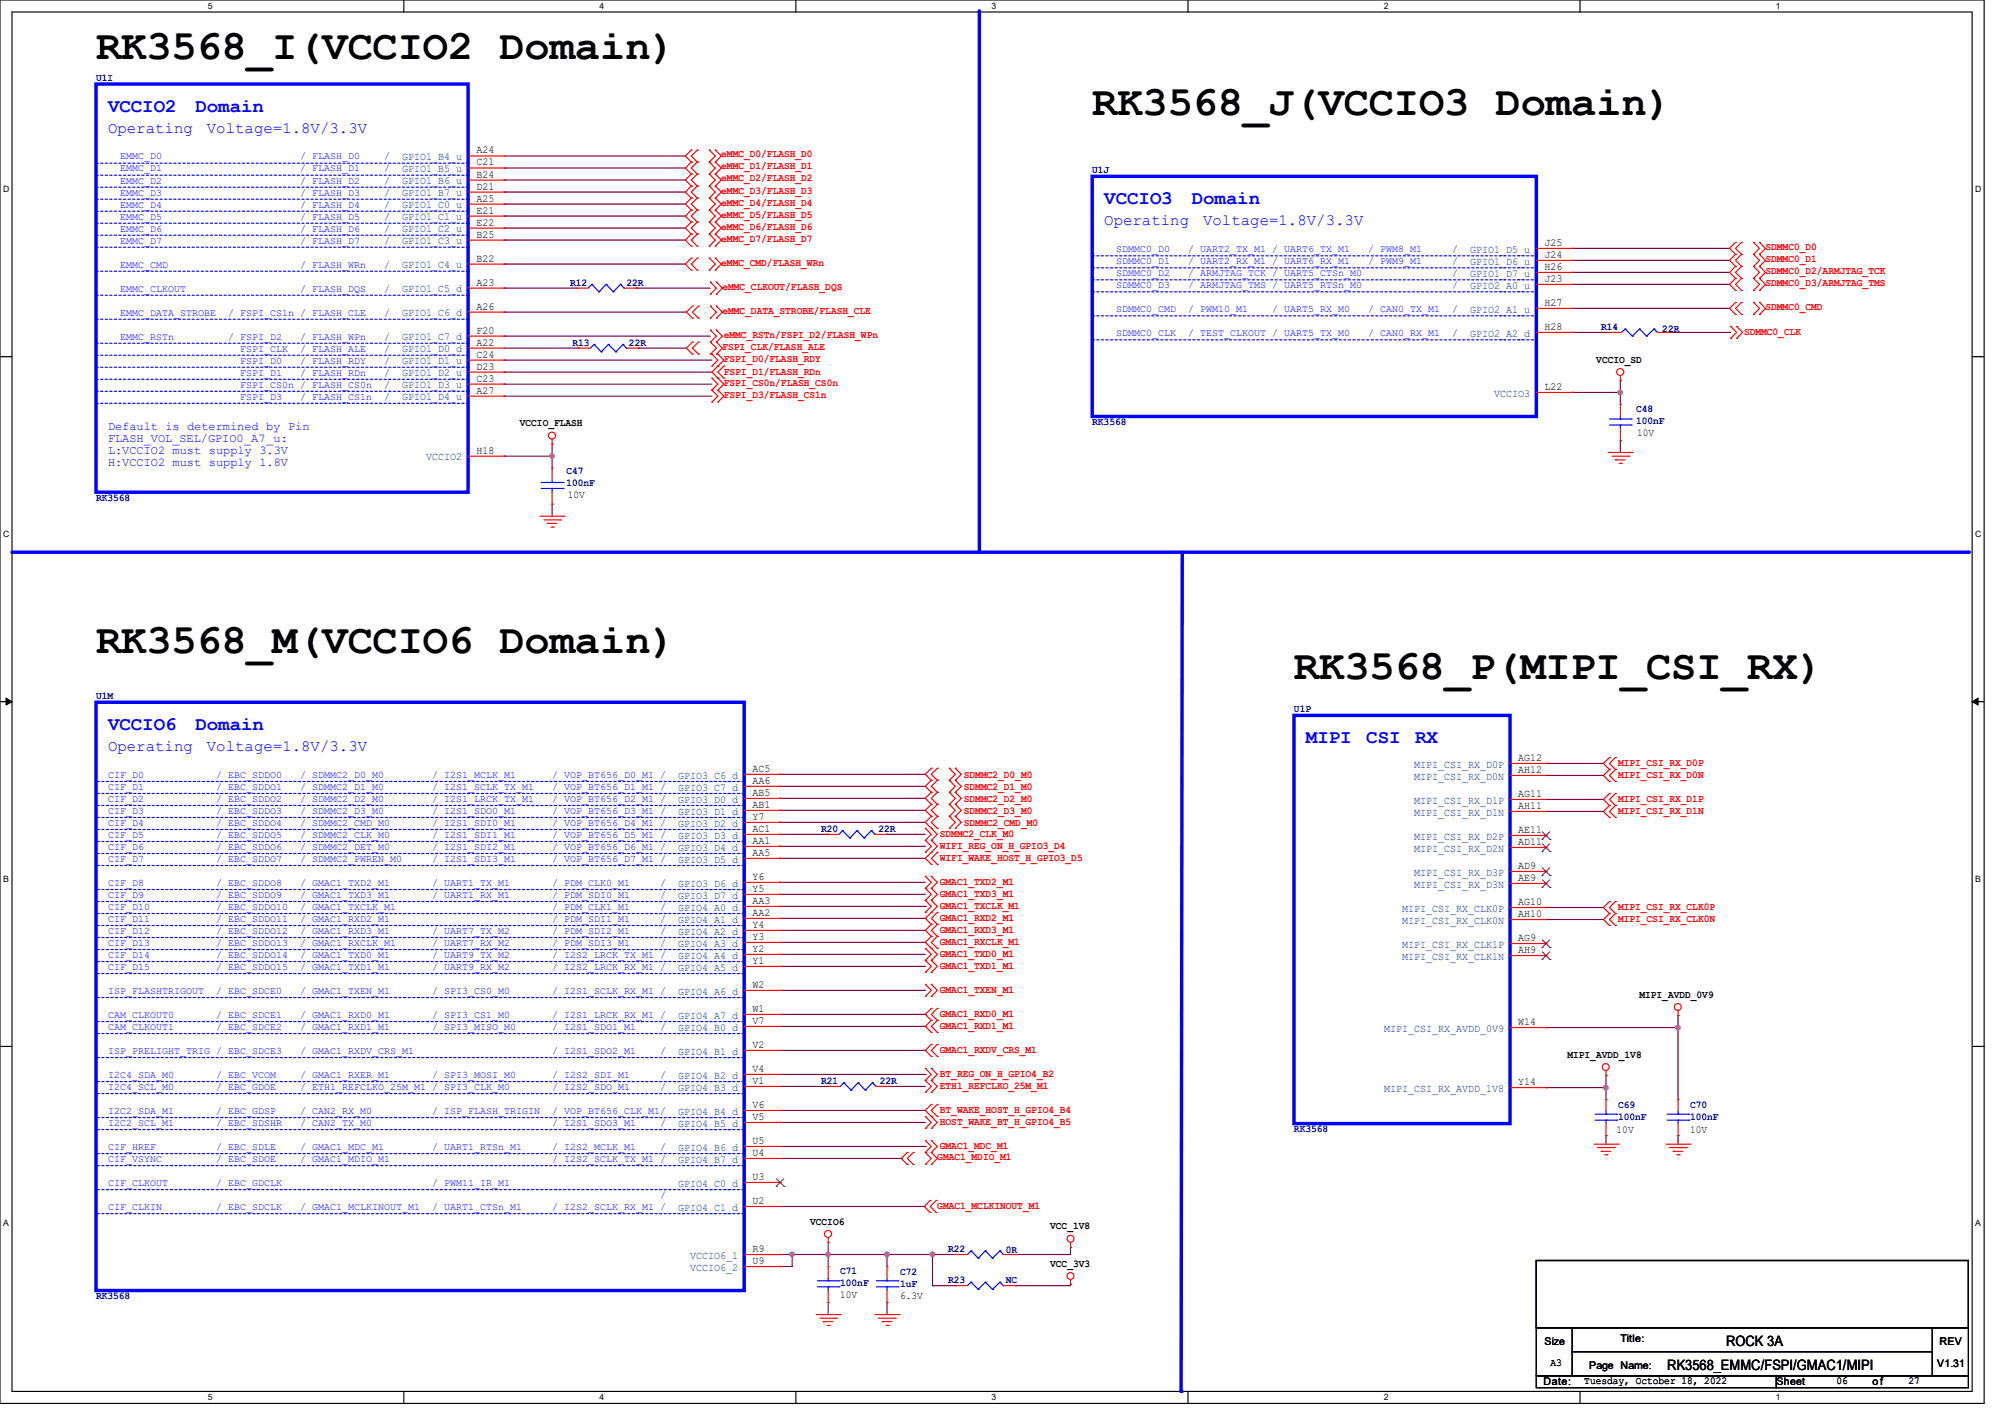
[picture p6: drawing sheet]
<svg xmlns="http://www.w3.org/2000/svg" width="297mm" height="210mm" viewBox="0 0 297 210" stroke-linecap="round" stroke-linejoin="round" font-family="sans-serif">
<defs><g id="words">
<g font-size="6.2">
<text x="14.2" y="8.8">RK3568_I(VCCIO2 Domain)</text>
<text x="161.8" y="17.1">RK3568_J(VCCIO3 Domain)</text>
<text x="14.2" y="96.8">RK3568_M(VCCIO6 Domain)</text>
<text x="191.7" y="100.5">RK3568_P(MIPI_CSI_RX)</text>
</g>
<g font-size="2.8" fill="#00f">
<text x="16" y="16.6">VCCIO2</text>
<text x="29" y="16.6">Domain</text>
<text x="163.6" y="30.3">VCCIO3</text>
<text x="176.5" y="30.3">Domain</text>
<text x="16" y="108.2">VCCIO6</text>
<text x="29" y="108.2">Domain</text>
<text x="193.5" y="110.1">MIPI</text>
<text x="202.4" y="110.1">CSI</text>
<text x="209.6" y="110.1">RX</text>
</g>
<g font-size="2.3" fill="#00f">
<text x="16" y="19.7">Operating</text>
<text x="30.6" y="19.7">Voltage=1.8V/3.3V</text>
<text x="163.6" y="33.4">Operating</text>
<text x="178.2" y="33.4">Voltage=1.8V/3.3V</text>
<text x="16" y="111.3">Operating</text>
<text x="30.6" y="111.3">Voltage=1.8V/3.3V</text>
</g>
<g font-size="2.1">
<text x="247" y="202.9">RK3568_EMMC/FSPI/GMAC1/MIPI</text>
<text x="255.7" y="199.3">ROCK 3A</text>
</g>
<g font-size="1.8" fill="#00f">
<text x="16" y="63.6">Default is determined by Pin</text>
<text x="16" y="65.4">FLASH_VOL_SEL/GPIO0_A7_u:</text>
<text x="16" y="67.2">L:VCCIO2 must supply 3.3V</text>
<text x="16" y="69">H:VCCIO2 must supply 1.8V</text>
</g>
<g font-size="1.6" fill="#000080">
<text x="14.2" y="11.9">U1I</text>
<text x="161.8" y="25.6">U1J</text>
<text x="84.5" y="42.3">R12</text>
<text x="92.8" y="42.3">22R</text>
<text x="84.8" y="51.2">R13</text>
<text x="93.2" y="51.2">22R</text>
<text x="237.2" y="48.9">R14</text>
<text x="246.2" y="49.1">22R</text>
<text x="161.8" y="62.9">RK3568</text>
<text x="242.4" y="61">C48</text>
<text x="242.4" y="62.8">100nF</text>
<text x="83.9" y="70.3">C47</text>
<text x="14.2" y="74.2">RK3568</text>
<text x="83.9" y="72">100nF</text>
<text x="14.2" y="103.5">U1M</text>
<text x="191.7" y="105.4">U1P</text>
<text x="121.6" y="123.2">R20</text>
<text x="130.1" y="123.2">22R</text>
<text x="121.6" y="160.6">R21</text>
<text x="130.3" y="160.6">22R</text>
<text x="191.7" y="167.7">RK3568</text>
<text x="239.7" y="164.1">C69</text>
<text x="239.7" y="165.9">100nF</text>
<text x="250.4" y="164.1">C70</text>
<text x="250.4" y="165.9">100nF</text>
<text x="140.5" y="185.5">R22</text>
<text x="149" y="185.6">0R</text>
<text x="124.5" y="188.7">C71</text>
<text x="124.5" y="190.5">100nF</text>
<text x="133.3" y="188.8">C72</text>
<text x="133.3" y="190.6">1uF</text>
<text x="140.5" y="190.1">R23</text>
<text x="149" y="190.1">NC</text>
<text x="14.2" y="192.4">RK3568</text>
</g>
<g font-size="1.6" fill="#004080">
<text x="59.6" y="23.7">GPIO1_B4_u</text>
<text x="59.6" y="25.5">GPIO1_B5_u</text>
<text x="59.6" y="27.3">GPIO1_B6_u</text>
<text x="59.6" y="29.1">GPIO1_B7_u</text>
<text x="59.6" y="30.9">GPIO1_C0_u</text>
<text x="59.6" y="32.6">GPIO1_C1_u</text>
<text x="59.6" y="34.4">GPIO1_C2_u</text>
<text x="59.6" y="36.2">GPIO1_C3_u</text>
<text x="59.6" y="39.8">GPIO1_C4_u</text>
<text x="217.8" y="37.4">GPIO1_D5_u</text>
<text x="217.8" y="39.2">GPIO1_D6_u</text>
<text x="217.8" y="41">GPIO1_D7_u</text>
<text x="59.6" y="43.3">GPIO1_C5_d</text>
<text x="59.6" y="46.9">GPIO1_C6_d</text>
<text x="217.8" y="42.8">GPIO2_A0_u</text>
<text x="217.8" y="46.3">GPIO2_A1_u</text>
<text x="59.6" y="50.4">GPIO1_C7_d</text>
<text x="59.6" y="52.2">GPIO1_D0_d</text>
<text x="59.6" y="54">GPIO1_D1_u</text>
<text x="217.8" y="49.9">GPIO2_A2_d</text>
<text x="59.6" y="55.8">GPIO1_D2_u</text>
<text x="59.6" y="57.5">GPIO1_D3_u</text>
<text x="59.6" y="59.3">GPIO1_D4_u</text>
<text x="221.4" y="58.8">VCCIO3</text>
<text x="63.1" y="68.2">VCCIO2</text>
<text x="209.5" y="113.7">MIPI_CSI_RX_D0P</text>
<text x="100.5" y="115.3">GPIO3_C6_d</text>
<text x="100.5" y="117.1">GPIO3_C7_d</text>
<text x="100.5" y="118.9">GPIO3_D0_d</text>
<text x="209.5" y="115.5">MIPI_CSI_RX_D0N</text>
<text x="209.5" y="119">MIPI_CSI_RX_D1P</text>
<text x="100.5" y="120.7">GPIO3_D1_d</text>
<text x="100.5" y="122.4">GPIO3_D2_d</text>
<text x="100.5" y="124.2">GPIO3_D3_d</text>
<text x="100.5" y="126">GPIO3_D4_d</text>
<text x="209.5" y="120.8">MIPI_CSI_RX_D1N</text>
<text x="209.5" y="124.4">MIPI_CSI_RX_D2P</text>
<text x="100.5" y="127.8">GPIO3_D5_d</text>
<text x="100.5" y="131.3">GPIO3_D6_d</text>
<text x="209.5" y="126.2">MIPI_CSI_RX_D2N</text>
<text x="209.5" y="129.7">MIPI_CSI_RX_D3P</text>
<text x="209.5" y="131.5">MIPI_CSI_RX_D3N</text>
<text x="100.5" y="133.1">GPIO3_D7_d</text>
<text x="100.5" y="134.9">GPIO4_A0_d</text>
<text x="100.5" y="136.7">GPIO4_A1_d</text>
<text x="207.7" y="135">MIPI_CSI_RX_CLK0P</text>
<text x="207.7" y="136.8">MIPI_CSI_RX_CLK0N</text>
<text x="100.5" y="138.4">GPIO4_A2_d</text>
<text x="100.5" y="140.2">GPIO4_A3_d</text>
<text x="100.5" y="142">GPIO4_A4_d</text>
<text x="100.5" y="143.8">GPIO4_A5_d</text>
<text x="207.7" y="140.4">MIPI_CSI_RX_CLK1P</text>
<text x="207.7" y="142.2">MIPI_CSI_RX_CLK1N</text>
<text x="100.5" y="147.3">GPIO4_A6_d</text>
<text x="100.5" y="150.9">GPIO4_A7_d</text>
<text x="100.5" y="152.7">GPIO4_B0_d</text>
<text x="205" y="152.8">MIPI_CSI_RX_AVDD_0V9</text>
<text x="100.5" y="156.2">GPIO4_B1_d</text>
<text x="100.5" y="159.8">GPIO4_B2_d</text>
<text x="100.5" y="161.5">GPIO4_B3_d</text>
<text x="205" y="161.7">MIPI_CSI_RX_AVDD_1V8</text>
<text x="100.5" y="165.1">GPIO4_B4_d</text>
<text x="100.5" y="166.9">GPIO4_B5_d</text>
<text x="100.5" y="170.4">GPIO4_B6_d</text>
<text x="100.5" y="172.2">GPIO4_B7_d</text>
<text x="100.5" y="175.8">GPIO4_C0_d</text>
<text x="100.5" y="179.3">GPIO4_C1_d</text>
<text x="102.2" y="186.4">VCCIO6_1</text>
<text x="102.2" y="188.2">VCCIO6_2</text>
</g>
<g font-size="1.6">
<text x="70.6" y="22.7">A24</text>
<text x="70.6" y="24.5">C21</text>
<text x="70.6" y="26.3">B24</text>
<text x="70.6" y="28.1">D21</text>
<text x="70.6" y="29.8">A25</text>
<text x="70.6" y="31.6">E21</text>
<text x="70.6" y="33.4">E22</text>
<text x="70.6" y="35.2">B25</text>
<text x="70.6" y="38.7">B22</text>
<text x="228.8" y="36.4">J25</text>
<text x="228.8" y="38.2">J24</text>
<text x="228.8" y="40">H26</text>
<text x="228.8" y="41.7">J23</text>
<text x="70.6" y="42.3">A23</text>
<text x="70.6" y="45.8">A26</text>
<text x="228.8" y="45.3">H27</text>
<text x="70.6" y="49.4">F20</text>
<text x="70.6" y="51.2">A22</text>
<text x="70.6" y="53">C24</text>
<text x="228.8" y="48.9">H28</text>
<text x="236.5" y="53.7">VCCIO_SD</text>
<text x="70.6" y="54.7">D23</text>
<text x="70.6" y="56.5">C23</text>
<text x="70.6" y="58.3">A27</text>
<text x="228.8" y="57.7">L22</text>
<text x="77" y="63.2">VCCIO_FLASH</text>
<text x="242.5" y="64.5">10V</text>
<text x="70.6" y="67.2">H18</text>
<text x="84.1" y="73.8">10V</text>
<text x="224.9" y="112.7">AG12</text>
<text x="111.5" y="114.3">AC5</text>
<text x="111.5" y="116.1">AA6</text>
<text x="111.5" y="117.9">AB5</text>
<text x="111.5" y="119.6">AB1</text>
<text x="224.9" y="114.5">AH12</text>
<text x="224.9" y="118">AG11</text>
<text x="224.9" y="119.8">AH11</text>
<text x="111.5" y="121.4">Y7</text>
<text x="111.5" y="123.2">AC1</text>
<text x="111.5" y="125">AA1</text>
<text x="224.9" y="123.4">AE11</text>
<text x="224.9" y="125.1">AD11</text>
<text x="111.5" y="126.7">AA5</text>
<text x="111.5" y="130.3">Y6</text>
<text x="224.9" y="128.7">AD9</text>
<text x="224.9" y="130.5">AE9</text>
<text x="111.5" y="132.1">Y5</text>
<text x="111.5" y="133.9">AA3</text>
<text x="111.5" y="135.6">AA2</text>
<text x="111.5" y="137.4">Y4</text>
<text x="224.9" y="134">AG10</text>
<text x="224.9" y="135.8">AH10</text>
<text x="111.5" y="139.2">Y3</text>
<text x="111.5" y="141">Y2</text>
<text x="111.5" y="142.8">Y1</text>
<text x="224.9" y="139.4">AG9</text>
<text x="224.9" y="141.1">AH9</text>
<text x="111.5" y="146.3">W2</text>
<text x="111.5" y="149.9">W1</text>
<text x="242.9" y="147.8">MIPI_AVDD_0V9</text>
<text x="111.5" y="151.6">V7</text>
<text x="111.5" y="155.2">V2</text>
<text x="224.9" y="151.8">W14</text>
<text x="111.5" y="158.8">V4</text>
<text x="111.5" y="160.5">V1</text>
<text x="224.9" y="160.7">Y14</text>
<text x="232.2" y="156.7">MIPI_AVDD_1V8</text>
<text x="111.5" y="164.1">V6</text>
<text x="111.5" y="165.9">V5</text>
<text x="239.5" y="167.8">10V</text>
<text x="250.4" y="167.8">10V</text>
<text x="111.5" y="169.4">U5</text>
<text x="111.5" y="171.2">U4</text>
<text x="111.5" y="174.8">U3</text>
<text x="111.5" y="178.3">U2</text>
<text x="111.5" y="185.4">R9</text>
<text x="120" y="181.4">VCCIO6</text>
<text x="155.6" y="182.1">VCC_1V8</text>
<text x="111.5" y="187.2">U9</text>
<text x="155.6" y="187.6">VCC_3V3</text>
<text x="124.5" y="192.2">10V</text>
<text x="133.3" y="192.4">6.3V</text>
<text x="228.8" y="199.1">Size</text>
<text x="229.7" y="202.3">A3</text>
<text x="235.4" y="202.7">Page Name:</text>
<text x="240" y="198.8">Title:</text>
<text x="287" y="202.5">V1.31</text>
<text x="287.3" y="199.1">REV</text>
<text x="228.6" y="205.2">Date:</text>
<text x="234.7" y="205">Tuesday, October 18, 2022</text>
<text x="263.1" y="205.2">Sheet</text>
<text x="272" y="205">06</text>
<text x="277.4" y="205.2">o f</text>
<text x="282.7" y="205">27</text>
</g>
<g font-size="1.6" fill="#f00">
<text x="106.8" y="23.3">eMMC_D0/FLASH_D0</text>
<text x="106.8" y="25.1">eMMC_D1/FLASH_D1</text>
<text x="106.8" y="26.9">eMMC_D2/FLASH_D2</text>
<text x="106.8" y="28.7">eMMC_D3/FLASH_D3</text>
<text x="106.8" y="30.4">eMMC_D4/FLASH_D4</text>
<text x="106.8" y="32.2">eMMC_D5/FLASH_D5</text>
<text x="106.8" y="34">eMMC_D6/FLASH_D6</text>
<text x="106.8" y="35.8">eMMC_D7/FLASH_D7</text>
<text x="106.8" y="39.3">eMMC_CMD/FLASH_WRn</text>
<text x="261.5" y="37">SDMMC0_D0</text>
<text x="261.5" y="38.8">SDMMC0_D1</text>
<text x="261.5" y="40.6">SDMMC0_D2/ARMJTAG_TCK</text>
<text x="107" y="42.9">eMMC_CLKOUT/FLASH_DQS</text>
<text x="107" y="46.4">eMMC_DATA_STROBE/FLASH_CLE</text>
<text x="261.5" y="45.9">SDMMC0_CMD</text>
<text x="261.5" y="42.3">SDMMC0_D3/ARMJTAG_TMS</text>
<text x="107" y="51.8">FSPI_CLK/FLASH_ALE</text>
<text x="107.2" y="53.5">FSPI_D0/FLASH_RDY</text>
<text x="107.2" y="50">eMMC_RSTn/FSPI_D2/FLASH_WPn</text>
<text x="258.4" y="49.6">SDMMC0_CLK</text>
<text x="107.2" y="58.9">FSPI_D3/FLASH_CS1n</text>
<text x="107.2" y="57.1">FSPI_CS0n/FLASH_CS0n</text>
<text x="107.2" y="55.5">FSPI_D1/FLASH_RDn</text>
<text x="239.7" y="113.5">MIPI_CSI_RX_D0P</text>
<text x="142.8" y="115.2">SDMMC2_D0_M0</text>
<text x="142.8" y="117">SDMMC2_D1_M0</text>
<text x="142.8" y="118.8">SDMMC2_D2_M0</text>
<text x="239.7" y="115.2">MIPI_CSI_RX_D0N</text>
<text x="239.7" y="118.8">MIPI_CSI_RX_D1P</text>
<text x="139.2" y="125.7">WIFI_REG_ON_H_GPIO3_D4</text>
<text x="139.2" y="123.9">SDMMC2_CLK_M0</text>
<text x="142.8" y="120.6">SDMMC2_D3_M0</text>
<text x="142.8" y="122.3">SDMMC2_CMD_M0</text>
<text x="239.7" y="120.6">MIPI_CSI_RX_D1N</text>
<text x="139.2" y="127.5">WIFI_WAKE_HOST_H_GPIO3_D5</text>
<text x="139.2" y="131.1">GMAC1_TXD2_M1</text>
<text x="139.2" y="132.8">GMAC1_TXD3_M1</text>
<text x="139.2" y="134.6">GMAC1_TXCLK_M1</text>
<text x="139.2" y="136.4">GMAC1_RXD2_M1</text>
<text x="239.7" y="134.8">MIPI_CSI_RX_CLK0P</text>
<text x="239.7" y="136.6">MIPI_CSI_RX_CLK0N</text>
<text x="139.2" y="138.2">GMAC1_RXD3_M1</text>
<text x="139.2" y="140">GMAC1_RXCLK_M1</text>
<text x="139.2" y="141.7">GMAC1_TXD0_M1</text>
<text x="139.2" y="143.5">GMAC1_TXD1_M1</text>
<text x="139.2" y="147.1">GMAC1_TXEN_M1</text>
<text x="139.2" y="150.6">GMAC1_RXD0_M1</text>
<text x="139.2" y="152.4">GMAC1_RXD1_M1</text>
<text x="139.2" y="156">GMAC1_RXDV_CRS_M1</text>
<text x="139.2" y="161.3">ETH1_REFCLKO_25M_M1</text>
<text x="139.2" y="159.5">BT_REG_ON_H_GPIO4_B2</text>
<text x="139.2" y="164.8">BT_WAKE_HOST_H_GPIO4_B4</text>
<text x="139.2" y="166.6">HOST_WAKE_BT_H_GPIO4_B5</text>
<text x="138.9" y="171.8">GMAC1_MDIO_M1</text>
<text x="139.2" y="170.2">GMAC1_MDC_M1</text>
<text x="138.9" y="179.1">GMAC1_MCLKINOUT_M1</text>
</g>
<g font-size="1.5" fill="#00f">
<text x="17.8" y="23.6">EMMC_D0</text>
<text x="44.4" y="23.6">/ FLASH_D0</text>
<text x="56.9" y="23.6">/</text>
<text x="17.8" y="25.4">EMMC_D1</text>
<text x="17.8" y="29">EMMC_D3</text>
<text x="17.8" y="27.2">EMMC_D2</text>
<text x="44.4" y="25.4">/ FLASH_D1</text>
<text x="44.4" y="29">/ FLASH_D3</text>
<text x="44.4" y="27.2">/ FLASH_D2</text>
<text x="56.9" y="27.2">/</text>
<text x="56.9" y="25.4">/</text>
<text x="56.9" y="29">/</text>
<text x="17.8" y="32.5">EMMC_D5</text>
<text x="17.8" y="34.3">EMMC_D6</text>
<text x="17.8" y="30.7">EMMC_D4</text>
<text x="44.4" y="34.3">/ FLASH_D6</text>
<text x="44.4" y="32.5">/ FLASH_D5</text>
<text x="44.4" y="30.7">/ FLASH_D4</text>
<text x="56.9" y="32.5">/</text>
<text x="56.9" y="34.3">/</text>
<text x="56.9" y="30.7">/</text>
<text x="17.8" y="36.1">EMMC_D7</text>
<text x="17.8" y="39.6">EMMC_CMD</text>
<text x="44.4" y="36.1">/ FLASH_D7</text>
<text x="44.4" y="39.6">/ FLASH_WRn</text>
<text x="56.9" y="36.1">/</text>
<text x="56.9" y="39.6">/</text>
<text x="165.4" y="37.3">SDMMC0_D0</text>
<text x="165.4" y="40.9">SDMMC0_D2</text>
<text x="165.4" y="39.1">SDMMC0_D1</text>
<text x="176" y="40.9">/ ARMJTAG_TCK / UART5_CTSn_M0</text>
<text x="176" y="39.1">/ UART2_RX_M1 / UART6_RX_M1</text>
<text x="176" y="37.3">/ UART2_TX_M1 / UART6_TX_M1</text>
<text x="202.7" y="39.1">/ PWM9_M1</text>
<text x="202.7" y="37.3">/ PWM8_M1</text>
<text x="215.1" y="40.9">/</text>
<text x="215.1" y="37.3">/</text>
<text x="215.1" y="39.1">/</text>
<text x="17.8" y="43.2">EMMC_CLKOUT</text>
<text x="17.8" y="46.7">EMMC_DATA_STROBE</text>
<text x="33.8" y="46.7">/ FSPI_CS1n / FLASH_CLE</text>
<text x="44.4" y="43.2">/ FLASH_DQS</text>
<text x="56.9" y="43.2">/</text>
<text x="56.9" y="46.7">/</text>
<text x="165.4" y="46.2">SDMMC0_CMD</text>
<text x="165.4" y="42.7">SDMMC0_D3</text>
<text x="176" y="46.2">/ PWM10_M1</text>
<text x="176" y="42.7">/ ARMJTAG_TMS / UART5_RTSn_M0</text>
<text x="188.5" y="46.2">/ UART5_RX_M0</text>
<text x="202.7" y="46.2">/ CAN0_TX_M1</text>
<text x="215.1" y="42.7">/</text>
<text x="215.1" y="46.2">/</text>
<text x="17.8" y="50.3">EMMC_RSTn</text>
<text x="33.8" y="50.3">/ FSPI_D2</text>
<text x="35.6" y="53.8">FSPI_D0</text>
<text x="35.6" y="52.1">FSPI_CLK</text>
<text x="44.4" y="53.8">/ FLASH_RDY</text>
<text x="44.4" y="50.3">/ FLASH_WPn</text>
<text x="44.4" y="52.1">/ FLASH_ALE</text>
<text x="56.9" y="52.1">/</text>
<text x="56.9" y="53.8">/</text>
<text x="56.9" y="50.3">/</text>
<text x="165.4" y="49.8">SDMMC0_CLK</text>
<text x="176" y="49.8">/ TEST_CLKOUT / UART5_TX_M0</text>
<text x="202.7" y="49.8">/ CAN0_RX_M1</text>
<text x="215.1" y="49.8">/</text>
<text x="35.6" y="59.2">FSPI_D3</text>
<text x="35.6" y="55.6">FSPI_D1</text>
<text x="35.6" y="57.4">FSPI_CS0n / FLASH_CS0n</text>
<text x="44.4" y="59.2">/ FLASH_CS1n</text>
<text x="44.4" y="55.6">/ FLASH_RDn</text>
<text x="56.9" y="57.4">/</text>
<text x="56.9" y="59.2">/</text>
<text x="56.9" y="55.6">/</text>
<text x="16" y="117">CIF_D1</text>
<text x="16" y="118.7">CIF_D2</text>
<text x="16" y="115.2">CIF_D0</text>
<text x="32" y="118.7">/ EBC_SDDO2</text>
<text x="32" y="117">/ EBC_SDDO1</text>
<text x="32" y="115.2">/ EBC_SDDO0</text>
<text x="44.4" y="115.2">/ SDMMC2_D0_M0</text>
<text x="44.4" y="117">/ SDMMC2_D1_M0</text>
<text x="44.4" y="118.7">/ SDMMC2_D2_M0</text>
<text x="64" y="118.7">/ I2S1_LRCK_TX_M1</text>
<text x="64" y="115.2">/ I2S1_MCLK_M1</text>
<text x="64" y="117">/ I2S1_SCLK_TX_M1</text>
<text x="81.8" y="118.7">/ VOP_BT656_D2_M1 /</text>
<text x="81.8" y="117">/ VOP_BT656_D1_M1 /</text>
<text x="81.8" y="115.2">/ VOP_BT656_D0_M1 /</text>
<text x="16" y="125.9">CIF_D6</text>
<text x="16" y="122.3">CIF_D4</text>
<text x="16" y="120.5">CIF_D3</text>
<text x="16" y="124.1">CIF_D5</text>
<text x="32" y="122.3">/ EBC_SDDO4</text>
<text x="32" y="125.9">/ EBC_SDDO6</text>
<text x="32" y="120.5">/ EBC_SDDO3</text>
<text x="32" y="124.1">/ EBC_SDDO5</text>
<text x="44.4" y="122.3">/ SDMMC2_CMD_M0</text>
<text x="44.4" y="124.1">/ SDMMC2_CLK_M0</text>
<text x="44.4" y="120.5">/ SDMMC2_D3_M0</text>
<text x="44.4" y="125.9">/ SDMMC2_DET_M0</text>
<text x="64" y="120.5">/ I2S1_SDO0_M1</text>
<text x="64" y="124.1">/ I2S1_SDI1_M1</text>
<text x="64" y="122.3">/ I2S1_SDI0_M1</text>
<text x="64" y="125.9">/ I2S1_SDI2_M1</text>
<text x="81.8" y="124.1">/ VOP_BT656_D5_M1 /</text>
<text x="81.8" y="120.5">/ VOP_BT656_D3_M1 /</text>
<text x="81.8" y="125.9">/ VOP_BT656_D6_M1 /</text>
<text x="81.8" y="122.3">/ VOP_BT656_D4_M1 /</text>
<text x="16" y="127.6">CIF_D7</text>
<text x="16" y="131.2">CIF_D8</text>
<text x="32" y="131.2">/ EBC_SDDO8</text>
<text x="32" y="127.6">/ EBC_SDDO7</text>
<text x="44.4" y="127.6">/ SDMMC2_PWREN_M0</text>
<text x="44.4" y="131.2">/ GMAC1_TXD2_M1</text>
<text x="64" y="131.2">/ UART1_TX_M1</text>
<text x="64" y="127.6">/ I2S1_SDI3_M1</text>
<text x="81.8" y="131.2">/ PDM_CLK0_M1</text>
<text x="81.8" y="127.6">/ VOP_BT656_D7_M1 /</text>
<text x="97.8" y="131.2">/</text>
<text x="16" y="136.5">CIF_D11</text>
<text x="16" y="134.7">CIF_D10</text>
<text x="16" y="133">CIF_D9</text>
<text x="32" y="136.5">/ EBC_SDDO11</text>
<text x="32" y="134.7">/ EBC_SDDO10</text>
<text x="32" y="133">/ EBC_SDDO9</text>
<text x="44.4" y="133">/ GMAC1_TXD3_M1</text>
<text x="44.4" y="134.7">/ GMAC1_TXCLK_M1</text>
<text x="44.4" y="136.5">/ GMAC1_RXD2_M1</text>
<text x="64" y="133">/ UART1_RX_M1</text>
<text x="81.8" y="133">/ PDM_SDI0_M1</text>
<text x="81.8" y="136.5">/ PDM_SDI1_M1</text>
<text x="81.8" y="134.7">/ PDM_CLK1_M1</text>
<text x="97.8" y="133">/</text>
<text x="97.8" y="134.7">/</text>
<text x="97.8" y="136.5">/</text>
<text x="16" y="138.3">CIF_D12</text>
<text x="16" y="141.9">CIF_D14</text>
<text x="16" y="143.6">CIF_D15</text>
<text x="16" y="140.1">CIF_D13</text>
<text x="32" y="140.1">/ EBC_SDDO13</text>
<text x="32" y="143.6">/ EBC_SDDO15</text>
<text x="32" y="141.9">/ EBC_SDDO14</text>
<text x="32" y="138.3">/ EBC_SDDO12</text>
<text x="44.4" y="141.9">/ GMAC1_TXD0_M1</text>
<text x="44.4" y="138.3">/ GMAC1_RXD3_M1</text>
<text x="44.4" y="143.6">/ GMAC1_TXD1_M1</text>
<text x="44.4" y="140.1">/ GMAC1_RXCLK_M1</text>
<text x="64" y="143.6">/ UART9_RX_M2</text>
<text x="64" y="138.3">/ UART7_TX_M2</text>
<text x="64" y="141.9">/ UART9_TX_M2</text>
<text x="64" y="140.1">/ UART7_RX_M2</text>
<text x="81.8" y="141.9">/ I2S2_LRCK_TX_M1 /</text>
<text x="81.8" y="138.3">/ PDM_SDI2_M1</text>
<text x="81.8" y="140.1">/ PDM_SDI3_M1</text>
<text x="81.8" y="143.6">/ I2S2_LRCK_RX_M1 /</text>
<text x="97.8" y="140.1">/</text>
<text x="97.8" y="138.3">/</text>
<text x="16" y="147.2">ISP_FLASHTRIGOUT</text>
<text x="32" y="147.2">/ EBC_SDCE0</text>
<text x="44.4" y="147.2">/ GMAC1_TXEN_M1</text>
<text x="64" y="147.2">/ SPI3_CS0_M0</text>
<text x="81.8" y="147.2">/ I2S1_SCLK_RX_M1 /</text>
<text x="16" y="150.7">CAM_CLKOUT0</text>
<text x="16" y="152.5">CAM_CLKOUT1</text>
<text x="32" y="152.5">/ EBC_SDCE2</text>
<text x="32" y="150.7">/ EBC_SDCE1</text>
<text x="44.4" y="150.7">/ GMAC1_RXD0_M1</text>
<text x="44.4" y="152.5">/ GMAC1_RXD1_M1</text>
<text x="64" y="152.5">/ SPI3_MISO_M0</text>
<text x="64" y="150.7">/ SPI3_CS1_M0</text>
<text x="81.8" y="150.7">/ I2S1_LRCK_RX_M1 /</text>
<text x="81.8" y="152.5">/ I2S1_SDO1_M1</text>
<text x="97.8" y="152.5">/</text>
<text x="16" y="156.1">ISP_PRELIGHT_TRIG / EBC_SDCE3</text>
<text x="16" y="161.4">I2C4_SCL_M0</text>
<text x="16" y="159.6">I2C4_SDA_M0</text>
<text x="32" y="159.6">/ EBC_VCOM</text>
<text x="32" y="161.4">/ EBC_GDOE</text>
<text x="44.4" y="159.6">/ GMAC1_RXER_M1</text>
<text x="44.4" y="161.4">/ ETH1_REFCLKO_25M_M1 / SPI3_CLK_M0</text>
<text x="44.4" y="156.1">/ GMAC1_RXDV_CRS_M1</text>
<text x="64" y="159.6">/ SPI3_MOSI_M0</text>
<text x="81.8" y="159.6">/ I2S2_SDI_M1</text>
<text x="81.8" y="161.4">/ I2S2_SDO_M1</text>
<text x="81.8" y="156.1">/ I2S1_SDO2_M1</text>
<text x="97.8" y="159.6">/</text>
<text x="97.8" y="161.4">/</text>
<text x="97.8" y="156.1">/</text>
<text x="16" y="166.8">I2C2_SCL_M1</text>
<text x="16" y="165">I2C2_SDA_M1</text>
<text x="32" y="166.8">/ EBC_SDSHR</text>
<text x="32" y="165">/ EBC_GDSP</text>
<text x="44.4" y="165">/ CAN2_RX_M0</text>
<text x="44.4" y="166.8">/ CAN2_TX_M0</text>
<text x="64" y="165">/ ISP_FLASH_TRIGIN</text>
<text x="81.8" y="166.8">/ I2S1_SDO3_M1</text>
<text x="81.8" y="165">/ VOP_BT656_CLK_M1/</text>
<text x="97.8" y="166.8">/</text>
<text x="16" y="170.3">CIF_HREF</text>
<text x="16" y="172.1">CIF_VSYNC</text>
<text x="32" y="172.1">/ EBC_SDOE</text>
<text x="32" y="170.3">/ EBC_SDLE</text>
<text x="44.4" y="170.3">/ GMAC1_MDC_M1</text>
<text x="44.4" y="172.1">/ GMAC1_MDIO_M1</text>
<text x="64" y="170.3">/ UART1_RTSn_M1</text>
<text x="81.8" y="170.3">/ I2S2_MCLK_M1</text>
<text x="81.8" y="172.1">/ I2S2_SCLK_TX_M1 /</text>
<text x="97.8" y="170.3">/</text>
<text x="16" y="175.6">CIF_CLKOUT</text>
<text x="16" y="179.2">CIF_CLKIN</text>
<text x="32" y="179.2">/ EBC_SDCLK</text>
<text x="32" y="175.6">/ EBC_GDCLK</text>
<text x="44.4" y="179.2">/ GMAC1_MCLKINOUT_M1</text>
<text x="64" y="179.2">/ UART1_CTSn_M1</text>
<text x="64" y="175.6">/ PWM11_IR_M1</text>
<text x="81.8" y="179.2">/ I2S2_SCLK_RX_M1 /</text>
<text x="97.8" y="177.4">/</text>
</g>
<g font-size="1.3">
<text x="30.8" y="1.3">5</text>
<text x="88.8" y="1.3">4</text>
<text x="146.9" y="1.3">3</text>
<text x="205" y="1.3">2</text>
<text x="263.1" y="1.3">1</text>
<text x=".5" y="28.4">D</text>
<text x="292.6" y="28.4">D</text>
<text x=".5" y="79.5">C</text>
<text x="292.6" y="79.5">C</text>
<text x=".5" y="130.6">B</text>
<text x="292.6" y="130.6">B</text>
<text x=".5" y="181.7">A</text>
<text x="292.6" y="181.7">A</text>
<text x="30.8" y="207.4">5</text>
<text x="88.8" y="207.4">4</text>
<text x="146.9" y="207.4">3</text>
<text x="205" y="207.4">2</text>
<text x="263.1" y="207.4">1</text>
</g>
</g></defs>
<path d="M0 0h293.9v207.9h-293.9zM1.8 1.8h290.3v204.3h-290.3z" fill="none" stroke="#000" stroke-width=".17"/>
<g fill="#fff">
<path d="M30.8 .2h.7v1.4h-.7z"/>
<path d="M30.8 206.2h.7v1.4h-.7z"/>
</g>
<path d="M59.8 0v1.8M59.8 206.1v1.8" fill="none" stroke="#000" stroke-width=".17"/>
<g fill="#fff">
<path d="M88.8 .2h.7v1.4h-.7z"/>
<path d="M88.8 206.2h.7v1.4h-.7z"/>
</g>
<path d="M117.9 0v1.8M117.9 206.1v1.8" fill="none" stroke="#000" stroke-width=".17"/>
<g fill="#fff">
<path d="M146.9 .2h.7v1.4h-.7z"/>
<path d="M146.9 206.2h.7v1.4h-.7z"/>
</g>
<path d="M176 0v1.8M176 206.1v1.8" fill="none" stroke="#000" stroke-width=".17"/>
<g fill="#fff">
<path d="M205 .2h.7v1.4h-.7z"/>
<path d="M205 206.2h.7v1.4h-.7z"/>
</g>
<path d="M234.1 0v1.8M234.1 206.1v1.8" fill="none" stroke="#000" stroke-width=".17"/>
<g fill="#fff">
<path d="M263.1 .2h.6v1.4h-.6z"/>
<path d="M263.1 206.2h.6v1.4h-.6z"/>
<path d="M.5 27.3h.9v1.4h-.9z"/>
<path d="M292.6 27.3h.9v1.4h-.9z"/>
<path d="M.5 78.4h.9v1.4h-.9z"/>
<path d="M292.6 78.4h.9v1.4h-.9z"/>
</g>
<path d="M0 52.8h1.8M292.1 52.8h1.8" fill="none" stroke="#000" stroke-width=".17"/>
<g fill="#fff">
<path d="M.5 129.5h.8v1.4h-.8z"/>
<path d="M292.6 129.5h.8v1.4h-.8z"/>
</g>
<path d="M0 103.9h1.8M292.1 103.9h1.8" fill="none" stroke="#000" stroke-width=".17"/>
<path d="M.9 103.4l.9 .5-.9 .5zM292.1 103.9l.9-.5v1z" fill="#000" stroke="#000" stroke-width=".15"/>
<g fill="#fff">
<path d="M.5 180.5h.8v1.4h-.8z"/>
<path d="M292.6 180.5h.8v1.4h-.8z"/>
</g>
<path d="M0 155h1.8M292.1 155h1.8" fill="none" stroke="#000" stroke-width=".17"/>
<path d="M1.8 81.8h289.8" fill="none" stroke="#00f" stroke-width=".51"/>
<circle cx="291.6" cy="81.8" r=".25" fill="#00f"/>
<path d="M145.1 1.6v80.2" fill="none" stroke="#00f" stroke-width=".51"/>
<circle cx="145.1" cy="81.8" r=".25" fill="#00f"/>
<path d="M175.1 81.8l-.1 124.3" fill="none" stroke="#00f" stroke-width=".51"/>
<circle cx="175" cy="206.1" r=".25" fill="#00f"/>
<g fill="none" stroke="#800040" stroke-width=".17">
<path d="M74.7 39.1h.1M74.7 35.6h.1M74.7 33.8h.1M74.7 32h.1M74.7 30.2h.1M74.7 28.4h.1M74.7 26.7h.1M74.7 24.9h.1M74.7 39.1h26.8M74.7 35.6h26.8M74.7 33.8h26.8M74.7 32h26.8"/>
<path d="M74.7 30.2h26.8M74.7 28.4h26.8M74.7 26.7h26.8M74.7 24.9h26.8M74.7 23.1h26.8M101.5 23.1h.1M232.9 36.8h.1M232.9 38.6h.1M232.9 36.8h23.3M232.9 38.6h23.3M74.7 58.7h.1M74.7 55.1h.1"/>
<path d="M74.7 53.3h.1M74.7 49.8h.1M74.7 42.7h.1M74.7 46.2h.1M74.7 56.9h.1M74.7 58.7h30.8M74.7 55.1h30.8M74.7 53.3h30.8M74.7 51.6h11M74.7 49.8h30.5M74.7 42.7h10.6M74.7 46.2h27"/>
<path d="M74.7 56.9h30.8M85.7 51.6h.1M94.2 42.7h.1M94.2 42.7h11M94.6 51.6h.1M94.6 51.6h7.1M232.9 58.1h.1M232.9 40.3h.1M232.9 42.1h.1M232.9 49.2h.1M232.9 45.7h.1M232.9 58.1h7.1"/>
<path d="M232.9 40.3h23.3M232.9 42.1h23.3M232.9 49.2h5.5M232.9 45.7h23.3M240 56.3h.1M240 58.1h.1M240 56.3v3.6M247.3 49.2h.1M247.3 49.2h9.1M74.7 67.6h.1M74.7 67.6h7.1M81.8 65.8h.1"/>
<path d="M81.8 67.6h.1M81.8 74.7h.1M81.8 65.8v3.5M81.8 74.7v1.8M240 65.2h.1M240 65.2v1.8M115.6 118.2h.1M115.6 114.7h.1M115.6 116.5h.1M115.6 118.2h21.5M115.6 114.7h21.5M115.6 116.5h21.5"/>
<path d="M229 118.4h.1M229 114.9h.1M229 113.1h.1M229 118.4h8.5M229 114.9h8.5M229 113.1h8.5M115.6 120h.1M115.6 125.3h.1M115.6 127.1h.1M115.6 121.8h.1M115.6 130.7h.1M115.6 132.5h.1"/>
<path d="M115.6 120h21.5M115.6 125.3h21.5M115.6 127.1h21.5M115.6 123.6h6.9M115.6 121.8h21.5M115.6 134.2h21.5M115.6 136h21.5M115.6 137.8h21.5M115.6 139.6h21.5M115.6 130.7h21.5M115.6 132.5h21.5M122.5 123.6h.1"/>
<path d="M131.4 123.6h.1M131.4 123.6h5.7M137.1 134.2h.1M137.1 136h.1M137.1 137.8h.1M137.1 139.6h.1M229 136.2h.1M229 134.4h.1M229 120.2h.1M229 136.2h8.5M229 134.4h8.5M229 120.2h8.5"/>
<path d="M115.6 141.4h.1M115.6 143.1h.1M115.6 146.7h.1M115.6 150.2h21.5M115.6 152h21.5M115.6 155.6h21.5M115.6 141.4h21.5M115.6 143.1h21.5M115.6 146.7h21.5M115.6 159.1h21.5M137.1 150.2h.1M137.1 152h.1"/>
<path d="M137.1 155.6h.1M137.1 159.1h.1M229 152.2h.1M229 152.2h19.6M237.9 159.3h.1M237.9 159.3v3.6M248.6 152.2h.1M248.6 150.4h.1M248.6 150.4v12.5M115.6 164.5h.1M115.6 166.2h.1M115.6 164.5h21.5"/>
<path d="M115.6 166.2h21.5M115.6 160.9h7.1M115.6 169.8h21.5M115.6 171.6h17.9M115.6 178.7h21.3M122.7 160.9h.1M131.6 160.9h.1M131.6 160.9h5.5M133.5 171.6h.1M136.9 178.7h.1M137.1 169.8h.1M229 161.1h.1"/>
<path d="M229 161.1h8.9M237.9 161.1h.1M237.9 168.2h.1M237.9 168.2v1.3M248.6 168.2h.1M248.6 168.2v1.3M115.6 185.8h.1M115.6 187.6h.1M115.6 185.8h25.9M117.3 185.8h.1M117.3 185.8v1.8h-1.7M122.7 185.8h.1"/>
<path d="M122.7 192.9h.1M122.7 184h.1M122.7 184v3.6M122.7 192.9v1.8M131.4 185.8h.1M131.4 192.9h.1M131.4 185.8v1.8M131.4 192.9v1.8M138.1 190.4h.1M138.1 185.8h.1M138.1 190.4h3.4M138.1 185.8v4.6"/>
<path d="M150.4 185.8h.1M150.4 190.4h.1M158.6 184.7h.1M158.6 190.2h.1M158.6 184.7v1.1h-8.2M158.6 190.2v.2h-8.2"/>
</g>
<g fill="#f0f" stroke="#f0f" stroke-width=".17">
<circle cx="81.8" cy="67.5" r=".32"/>
<circle cx="240" cy="58.1" r=".32"/>
<circle cx="117.3" cy="185.8" r=".32"/>
<circle cx="138.1" cy="185.8" r=".34"/>
<circle cx="122.7" cy="185.8" r=".32"/>
<circle cx="131.4" cy="185.8" r=".34"/>
<circle cx="248.5" cy="152.2" r=".34"/>
<circle cx="237.9" cy="161.1" r=".34"/>
</g>
<g fill="none" stroke="#f00" stroke-width=".17">
<path d="M69.3 23.1h5.4M69.3 24.9h5.4M69.3 26.7h5.4M69.3 28.4h5.4M69.3 30.2h5.4M69.3 32h5.4M69.3 33.8h5.4M69.3 35.6h5.4M69.3 39.1h5.4M74.7 23.1h.1M74.7 24.9h.1M74.7 26.7h.1"/>
<path d="M74.7 28.4h.1M74.7 30.2h.1M74.7 32h.1M74.7 33.8h.1M74.7 35.6h.1M74.7 39.1h.1M102.4 22.2h.1M102.4 24h.1M102.4 25.8h.1M102.4 27.6h.1M102.4 29.3h.1M102.4 31.1h.1"/>
<path d="M102.4 32.9h.1M102.4 34.7h.1M102.4 36.4h.1M102.4 38.2h.1M102.4 22.2l-.9 .9 .9 .9M102.4 27.6l-.9 .8 .9 .9M102.4 24l-.9 .9 .9 .9M102.4 29.3l-.9 .9 .9 .9M102.4 25.8l-.9 .9 .9 .9M102.4 31.1l-.9 .9 .9 .9M102.4 32.9l-.9 .9 .9 .9M102.4 34.7l-.9 .9 .9 .8"/>
<path d="M102.4 38.2l-.9 .9 .9 .9M103.3 24h.1M103.3 22.2h.1M103.3 25.8h.1M103.3 27.6h.1M103.3 29.3h.1M103.3 31.1h.1M103.3 32.9h.1M103.3 34.7h.1M103.3 36.4h.1M103.3 38.2h.1M103.3 22.2l-.9 .9 .9 .9"/>
<path d="M103.3 25.8l-.9 .9 .9 .9M103.3 24l-.9 .9 .9 .9M103.3 27.6l-.9 .8 .9 .9M103.3 29.3l-.9 .9 .9 .9M103.3 31.1l-.9 .9 .9 .9M103.3 32.9l-.9 .9 .9 .9M103.3 34.7l-.9 .9 .9 .8M103.3 38.2l-.9 .9 .9 .9M105.1 24h.1M105.1 22.2h.1M105.1 25.8h.1M105.1 27.6h.1"/>
<path d="M105.1 29.3h.1M105.1 31.1h.1M105.1 32.9h.1M105.1 34.7h.1M105.1 36.4h.1M105.1 38.2h.1M105.1 22.2l.9 .9-.9 .9M105.1 24l.9 .9-.9 .9M105.1 25.8l.9 .9-.9 .9M105.1 27.6l.9 .8-.9 .9M105.1 29.3l.9 .9-.9 .9M105.1 31.1l.9 .9-.9 .9"/>
<path d="M105.1 32.9l.9 .9-.9 .9M105.1 34.7l.9 .9-.9 .8M105.1 38.2l.9 .9-.9 .9M106 24h.1M106 22.2h.1M106 25.8h.1M106 27.6h.1M106 29.3h.1M106 31.1h.1M106 32.9h.1M106 34.7h.1M106 36.4h.1"/>
<path d="M106 38.2h.1M106 22.2l.8 .9-.8 .9M106 24l.8 .9-.8 .9M106 25.8l.8 .9-.8 .9M106 27.6l.8 .8-.8 .9M106 29.3l.8 .9-.8 .9M106 31.1l.8 .9-.8 .9M106 32.9l.8 .9-.8 .9M106 34.7l.8 .9-.8 .8M106 38.2l.8 .9-.8 .9M227.6 36.8h5.3M227.6 38.6h5.3"/>
<path d="M232.9 36.8h.1M232.9 38.6h.1M257.1 35.9h.1M257.1 37.7h.1M257.1 39.5h.1M257.1 35.9l-.9 .9 .9 .9M257.1 37.7l-.9 .9 .9 .9M257.1 39.5l-.9 .8 .9 .9M258 37.7h.1M258 35.9h.1M258 39.5h.1M258 35.9l-.9 .9 .9 .9"/>
<path d="M258 39.5l-.9 .8 .9 .9M258 37.7l-.9 .9 .9 .9M259.8 37.7h.1M259.8 35.9h.1M259.8 39.5h.1M259.8 39.5l.8 .8-.8 .9M259.8 35.9l.8 .9-.8 .9M259.8 37.7l.8 .9-.8 .9M260.6 37.7h.1M260.6 35.9h.1M260.6 39.5h.1M260.6 39.5l.9 .8-.9 .9"/>
<path d="M260.6 35.9l.9 .9-.9 .9M260.6 37.7l.9 .9-.9 .9M69.3 42.7h5.4M69.3 46.2h5.4M69.3 49.8h5.4M69.3 51.6h5.4M69.3 53.3h5.4M69.3 55.1h5.4M69.3 56.9h5.4M69.3 58.7h5.4M74.7 42.7h.1M74.7 46.2h.1"/>
<path d="M74.7 49.8h.1M74.7 51.6h.1M74.7 53.3h.1M74.7 55.1h.1M74.7 56.9h.1M74.7 58.7h.1M85.3 42.7h.1M85.3 42.7h1.8M85.7 51.6h.1M85.7 51.6h1.8M92.5 42.7h1.7M92.8 51.6h1.8"/>
<path d="M94.2 42.7h.1M94.6 51.6h.1M102.4 40h.1M102.6 45.3h.1M102.6 47.1h.1M102.6 50.7h.1M102.6 52.5h.1M102.6 45.3l-.9 .9 .9 .9M102.6 50.7l-.9 .9 .9 .9M103.3 40h.1M103.5 47.1h.1M103.5 45.3h.1"/>
<path d="M103.5 52.5h.1M103.5 50.7h.1M103.5 45.3l-.9 .9 .9 .9M103.5 50.7l-.9 .9 .9 .9M105.1 40h.1M105.2 43.6h.1M105.2 41.8h.1M105.2 50.7h.1M105.2 48.9h.1M105.2 47.1h.1M105.2 45.3h.1M105.2 52.5h.1"/>
<path d="M105.2 41.8l.9 .9-.9 .9M105.2 48.9l.9 .9-.9 .9M105.2 45.3l.9 .9-.9 .9M105.2 50.7l.9 .9-.9 .9M105.5 59.6h.1M105.5 57.8h.1M105.5 54.2h.1M105.5 52.5h.1M105.5 56h.1M105.5 57.8l.8 .9-.8 .9M105.5 52.5l.8 .8-.8 .9M105.5 56l.8 .9-.8 .9"/>
<path d="M106 40h.1M106.1 43.6h.1M106.1 41.8h.1M106.1 50.7h.1M106.1 48.9h.1M106.1 47.1h.1M106.1 45.3h.1M106.1 52.5h.1M106.1 41.8l.9 .9-.9 .9M106.1 48.9l.9 .9-.9 .9M106.1 50.7l.9 .9-.9 .9M106.1 45.3l.9 .9-.9 .9"/>
<path d="M106.3 59.6h.1M106.3 57.8h.1M106.3 54.2h.1M106.3 52.5h.1M106.3 56h.1M106.3 57.8l.9 .9-.9 .9M106.3 52.5l.9 .8-1.7 1.8 1.7 1.8-.9 .9M107.2 56h.1M107.2 54.2h.1M107.2 54.2l-.9 .9 .9 .9M227.6 40.3h5.3M227.6 42.1h5.3"/>
<path d="M227.6 45.7h5.3M227.6 49.2h5.3M227.6 58.1h5.3M232.9 40.3h.1M232.9 42.1h.1M232.9 45.7h.1M232.9 49.2h.1M232.9 58.1h.1M238.4 49.2h.1M238.4 49.2h1.8M240 56.3h.1M240 59.9h.1"/>
<path d="M240 55.7v.6M240 59.9v1.8M245.5 49.2h1.8M247.3 49.2h.1M256.4 50.1h.1M256.4 48.3h.1M256.4 48.3l.9 .9-.9 .9M257.1 44.8h.1M257.1 46.6h.1M257.1 41.2h.1M257.1 43h.1M257.1 44.8l-.9 .9 .9 .9"/>
<path d="M257.1 41.2l-.9 .9 .9 .9M257.3 50.1h.1M257.3 48.3h.1M257.3 48.3l.8 .9-.8 .9M258 46.6h.1M258 44.8h.1M258 41.2h.1M258 43h.1M258 44.8l-.9 .9 .9 .9M258 41.2l-.9 .9 .9 .9M259.8 46.6h.1M259.8 44.8h.1"/>
<path d="M259.8 41.2h.1M259.8 43h.1M259.8 41.2l.8 .9-.8 .9M259.8 44.8l.8 .9-.8 .9M260.6 46.6h.1M260.6 44.8h.1M260.6 41.2h.1M260.6 43h.1M260.6 44.8l.9 .9-.9 .9M260.6 41.2l.9 .9-.9 .9M69.3 67.6h5.4M74.7 67.6h.1"/>
<path d="M80 76.5h3.6M80.6 77h2.4M81.1 77.5h.1M81.1 77.5h1.4M81.6 78.1h.4M81.8 65.8h.1M81.8 69.3h.1M81.8 74.7h.1M81.8 65.1v.7M81.8 69.3v1.8M81.8 72.9v1.8M82 78.1h.1"/>
<path d="M83 77h.1M83.6 76.5h.1M238.3 67h3.5M238.8 67.6h2.5M239.3 68.1h.1M239.3 68.1h1.4M239.9 68.6h.3M240 65.2h.1M240 63.5v1.7M240.2 68.6h.1M241.3 67.6h.1M241.8 67h.1"/>
<path d="M110.2 114.7h5.4M110.2 116.5h5.4M110.2 118.2h5.4M115.6 114.7h.1M115.6 116.5h.1M115.6 118.2h.1M138 113.8h.1M138 115.6h.1M138 117.3h.1M138 119.1h.1M138 113.8l-.9 .9 .9 .9M138 119.1l-.9 .9 .9 .9"/>
<path d="M138 115.6l-.9 .9 .9 .8M138 117.3l-.9 .9 .9 .9M138.9 115.6h.1M138.9 113.8h.1M138.9 117.3h.1M138.9 119.1h.1M138.9 113.8l-.9 .9 .9 .9M138.9 117.3l-.9 .9 .9 .9M138.9 115.6l-.9 .9 .9 .8M138.9 119.1l-.9 .9 .9 .9M140.6 115.6h.1M140.6 113.8h.1"/>
<path d="M140.6 117.3h.1M140.6 119.1h.1M140.6 119.1l.9 .9-.9 .9M140.6 117.3l.9 .9-.9 .9M140.6 113.8l.9 .9-.9 .9M140.6 115.6l.9 .9-.9 .8M141.5 115.6h.1M141.5 113.8h.1M141.5 117.3h.1M141.5 119.1h.1M141.5 119.1l.9 .9-.9 .9M141.5 113.8l.9 .9-.9 .9"/>
<path d="M141.5 115.6l.9 .9-.9 .8M141.5 117.3l.9 .9-.9 .9M223.7 113.1h5.3M223.7 114.9h5.3M223.7 118.4h5.3M229 113.1h.1M229 114.9h.1M229 118.4h.1M238.4 112.2h.1M238.4 114h.1M238.4 115.7h.1M238.4 117.5h.1"/>
<path d="M238.4 119.3h.1M238.4 112.2l-.9 .9 .9 .9M238.4 114l-.9 .9 .9 .8M238.4 117.5l-.9 .9 .9 .9M238.4 119.3l-.9 .9 .9 .9M239.3 114h.1M239.3 112.2h.1M239.3 115.7h.1M239.3 119.3h.1M239.3 117.5h.1M239.3 112.2l-.9 .9 .9 .9M239.3 114l-.9 .9 .9 .8"/>
<path d="M239.3 117.5l-.9 .9 .9 .9M239.3 119.3l-.9 .9 .9 .9M110.2 123.6h5.4M110.2 120h5.4M110.2 121.8h5.4M110.2 125.3h5.4M110.2 127.1h5.4M110.2 130.7h5.4M110.2 132.5h5.4M110.2 134.2h5.4M110.2 136h5.4M110.2 137.8h5.4"/>
<path d="M110.2 139.6h5.4M115.6 120h.1M115.6 121.8h.1M115.6 123.6h.1M115.6 125.3h.1M115.6 127.1h.1M115.6 130.7h.1M115.6 132.5h.1M115.6 134.2h.1M115.6 136h.1M115.6 137.8h.1M115.6 139.6h.1"/>
<path d="M122.5 123.6h.1M122.5 123.6h1.8M129.6 123.6h1.8M131.4 123.6h.1M137.1 126.2h.1M137.1 124.5h.1M137.1 122.7h.1M137.1 131.6h.1M137.1 129.8h.1M137.1 133.3h.1M137.1 135.1h.1M137.1 124.5l.9 .8-.9 .9"/>
<path d="M137.1 122.7l.9 .9-.9 .9M137.1 129.8l.9 .9-.9 .9M137.1 131.6l.9 .9-.9 .8M137.1 133.3l.9 .9-.9 .9M138 126.2h.1M138 124.5h.1M138 128h.1M138 122.7h.1M138 131.6h.1M138 129.8h.1M138 133.3h.1M138 135.1h.1"/>
<path d="M138 136.9h.1M138 138.7h.1M138 120.9h.1M138 124.5l.9 .8-1.8 1.8 .9 .9M138 120.9l-.9 .9 1.8 1.8-.9 .9M138 129.8l.9 .9-.9 .9M138 131.6l.9 .9-.9 .8M138 133.3l.9 .9-1.8 1.8 .9 .9M138 136.9l-.9 .9 .9 .9M138 138.7l-.9 .9 1.8 1.8-.9 .8M138.9 128h.1M138.9 126.2h.1"/>
<path d="M138.9 136.9h.1M138.9 135.1h.1M138.9 138.7h.1M138.9 120.9h.1M138.9 122.7h.1M138.9 126.2l-.9 .9 .9 .9M138.9 135.1l-.9 .9 .9 .9M138.9 136.9l-.9 .9 .9 .9M138.9 138.7l-.9 .9 .9 .9M138.9 120.9l-.9 .9 .9 .9M140.6 120.9h.1M140.6 122.7h.1"/>
<path d="M140.6 120.9l.9 .9-.9 .9M141.5 120.9h.1M141.5 122.7h.1M141.5 120.9l.9 .9-.9 .9M223.7 120.2h5.3M223.7 123.7h5.3M223.7 125.5h5.3M223.7 129.1h5.3M223.7 130.9h5.3M223.7 134.4h5.3M223.7 136.2h5.3M223.7 139.7h5.3"/>
<path d="M229 120.2h.1M229 123.7h.1M229 125.5h.1M229 129.1h.1M229 130.9h.1M229 134.4h.1M229 136.2h.1M229 139.7h.1M238.4 121.1h.1M238.4 133.5h.1M238.4 135.3h.1M238.4 137.1h.1"/>
<path d="M238.4 133.5l-.9 .9 .9 .9M238.4 135.3l-.9 .9 .9 .9M239.3 121.1h.1M239.3 135.3h.1M239.3 133.5h.1M239.3 137.1h.1M239.3 133.5l-.9 .9 .9 .9M239.3 135.3l-.9 .9 .9 .9M110.2 141.4h5.4M110.2 143.1h5.4M110.2 146.7h5.4M110.2 150.2h5.4"/>
<path d="M110.2 152h5.4M110.2 155.6h5.4M110.2 159.1h5.4M115.6 141.4h.1M115.6 143.1h.1M115.6 146.7h.1M115.6 150.2h.1M115.6 152h.1M115.6 155.6h.1M115.6 159.1h.1M137.1 142.2h.1M137.1 140.5h.1"/>
<path d="M137.1 144h.1M137.1 147.6h.1M137.1 145.8h.1M137.1 158.2h.1M137.1 140.5l.9 .9-.9 .8M137.1 142.2l.9 .9-.9 .9M137.1 145.8l.9 .9-.9 .9M137.1 158.2l.9 .9-.9 .9M138 140.5h.1M138 142.2h.1M138 144h.1M138 147.6h.1"/>
<path d="M138 145.8h.1M138 149.4h.1M138 151.1h.1M138 152.9h.1M138 154.7h.1M138 156.5h.1M138 158.2h.1M138 142.2l.9 .9-.9 .9M138 145.8l.9 .9-.9 .9M138 149.4l-.9 .8 .9 .9M138 151.1l-.9 .9 .9 .9M138 154.7l-.9 .9 .9 .9"/>
<path d="M138 158.2l.9 .9-.9 .9M138.9 140.5h.1M138.9 151.1h.1M138.9 149.4h.1M138.9 152.9h.1M138.9 156.5h.1M138.9 154.7h.1M138.9 149.4l-.9 .8 .9 .9M138.9 151.1l-.9 .9 .9 .9M138.9 154.7l-.9 .9 .9 .9M223.7 141.5h5.3M223.7 152.2h5.3"/>
<path d="M229 141.5h.1M229 152.2h.1M237.9 159.3h.1M237.9 158.6v.7M248.6 150.4h.1M248.6 149.7v.7M110.2 160.9h5.4M110.2 164.5h5.4M110.2 166.2h5.4M110.2 169.8h5.4M110.2 171.6h5.4M110.2 175.1h5.4"/>
<path d="M110.2 178.7h5.4M115.6 160.9h.1M115.6 164.5h.1M115.6 166.2h.1M115.6 169.8h.1M115.6 171.6h.1M115.6 175.1h.1M115.6 178.7h.1M122.7 160.9h.1M122.7 160.9h1.8M129.8 160.9h1.8M131.6 160.9h.1"/>
<path d="M134.4 170.7h.1M134.4 172.5h.1M134.4 170.7l-.9 .9 .9 .9M135.3 172.5h.1M135.3 170.7h.1M135.3 170.7l-.9 .9 .9 .9M137.1 167.1h.1M137.1 165.4h.1M137.1 161.8h.1M137.1 160h.1M137.1 170.7h.1M137.1 168.9h.1"/>
<path d="M137.1 172.5h.1M137.1 165.4l.9 .8-.9 .9M137.1 160l.9 .9-.9 .9M137.1 168.9l.9 .9-.9 .9M137.1 170.7l.9 .9-.9 .9M137.8 177.8h.1M137.8 179.6h.1M137.8 177.8l-.9 .9 .9 .9M138 163.6h.1M138 165.4h.1M138 167.1h.1M138 161.8h.1"/>
<path d="M138 160h.1M138 170.7h.1M138 168.9h.1M138 172.5h.1M138 163.6l-.9 .9 1.8 1.7-.9 .9M138 160l.9 .9-.9 .9M138 168.9l.9 .9-.9 .9M138 170.7l.9 .9-.9 .9M138.7 179.6h.1M138.7 177.8h.1M138.7 177.8l-.9 .9 .9 .9M138.9 165.4h.1"/>
<path d="M138.9 163.6h.1M138.9 163.6l-.9 .9 .9 .9M223.7 161.1h5.3M229 161.1h.1M236.1 169.5h3.6M236.6 170h2.5M237.2 170.5h.1M237.2 170.5h1.4M237.7 171h.4M237.9 162.9h.1M237.9 168.2h.1M237.9 162.9v1.7"/>
<path d="M237.9 166.4v1.8M238.1 171h.1M239.1 170h.1M239.7 169.5h.1M246.8 169.5h3.6M247.3 170h2.5M247.9 170.5h.1M247.9 170.5h1.4M248.4 171h.4M248.6 162.9h.1M248.6 168.2h.1M248.6 162.9v1.7"/>
<path d="M248.6 166.4v1.8M248.8 171h.1M249.8 170h.1M250.4 169.5h.1M110.2 185.8h5.4M110.2 187.6h5.4M115.6 185.8h.1M115.6 187.6h.1M120.9 194.7h3.6M121.5 195.2h2.4M122 195.7h.1M122 195.7h1.4"/>
<path d="M122.5 196.3h.4M122.7 184h.1M122.7 187.6h.1M122.7 192.9h.1M122.7 183.3v.7M122.7 187.6v1.8M122.7 191.1v1.8M122.9 196.3h.1M123.9 195.2h.1M124.5 194.7h.1M129.6 194.7h3.6M130.1 195.2h2.5"/>
<path d="M130.7 195.7h.1M130.7 195.7h1.4M131.2 196.3h.4M131.4 187.6h.1M131.4 192.9h.1M131.4 187.6v1.8M131.4 191.1v1.8M131.6 196.3h.1M132.6 195.2h.1M133.2 194.7h.1M141.5 185.8h.1M141.5 190.4h.1"/>
<path d="M141.5 185.8h1.8M141.5 190.4h1.8M148.6 185.8h1.8M148.6 190.4h1.8M150.4 185.8h.1M150.4 190.4h.1M158.6 184.7h.1M158.6 190.2h.1M158.6 184v.7M158.6 189.5v.7"/>
<circle cx="240" cy="55.1" r=".52"/>
<circle cx="81.8" cy="64.5" r=".52"/>
<circle cx="237.9" cy="158" r=".51"/>
<circle cx="248.5" cy="149.1" r=".51"/>
<circle cx="122.7" cy="182.8" r=".52"/>
<circle cx="158.6" cy="189" r=".51"/>
<circle cx="158.6" cy="183.5" r=".51"/>
</g>
<path d="M227.6 186.7h64v9.9h-64zM227.6 196.6h5.3v7.2h-5.3zM232.9 196.6h53.4v3.6h-53.4zM286.3 196.6h5.3v7.2h-5.3zM227.6 203.8h35.5v1.7h-35.5zM232.9 200.2h53.4v3.6h-53.4zM263.1 203.8h28.5v1.7h-28.5z" fill="none" stroke="#000" stroke-width=".17"/>
<g fill="none" stroke="#00f" stroke-width=".17">
<path d="M87.7 42.1h.1M87.7 42.1l-.6 .6M87.7 42.1l1 1.1M88 51h.1M88 51l-.5 .6M88 51l1.1 1.1M88.7 43.2h.1M89.1 52.1h.1M89.8 42.1h.1M89.8 42.1l-1.1 1.1M89.8 42.1l1 1.1M90.1 51h.1"/>
<path d="M90.1 51l-1 1.1M90.1 51l1.1 1.1M90.8 43.2h.1M91.2 52.1h.1M91.9 42.1h.1M91.9 42.1l-1.1 1.1M91.9 42.1l.6 .6M92.3 51h.1M92.3 51l-1.1 1.1M92.3 51l.5 .6M92.5 42.7h.1M92.8 51.6h.1"/>
<path d="M240.7 48.7h.1M240.7 48.7l-.5 .5M240.7 48.7l1.1 1.1M241.8 49.8h.1M242.9 48.7h.1M242.9 48.7l-1.1 1.1M242.9 48.7l1 1.1M243.9 49.8h.1M245 48.7h.1M245 48.7l-1.1 1.1M245 48.7l.5 .5M245.5 49.2h.1"/>
<path d="M80.2 72.3h3.2M80.2 71.5h3.2M81.8 71.5h.1M81.8 72.3h.1M81.8 71.1v.4M81.8 72.3v.6M83.4 72.3h.1M83.4 71.5h.1M238.4 62.9h3.2M238.4 62.1h3.2M240 62.1h.1M240 62.9h.1"/>
<path d="M240 61.7v.4M240 62.9v.6M241.6 62.9h.1M241.6 62.1h.1M124.8 123h.1M124.8 123l-.5 .6M124.8 123l1.1 1.1M125.9 124.1h.1M127 123h.1M127 123l-1.1 1.1M127 123l1 1.1M128 124.1h.1"/>
<path d="M129.1 123h.1M129.1 123l-1.1 1.1M129.1 123l.5 .6M129.6 123.6h.1M125 160.4h.1M125 160.4l-.5 .5M125 160.4l1.1 1.1M126.1 161.5h.1M127.1 160.4h.1M127.1 160.4l-1 1.1M127.1 160.4l1.1 1.1M128.2 161.5h.1"/>
<path d="M129.2 160.4h.1M129.2 160.4l-1 1.1M129.2 160.4l.6 .5M129.8 160.9h.1M236.3 165.9h3.2M236.3 165h3.2M237.9 165h.1M237.9 165.9h.1M237.9 164.6v.4M237.9 165.9v.5M239.5 165.9h.1M239.5 165h.1"/>
<path d="M247 165.9h3.1M247 165h3.1M248.6 165h.1M248.6 165.9h.1M248.6 164.6v.4M248.6 165.9v.5M250.1 165.9h.1M250.1 165h.1M121.1 190.6h3.2M121.1 189.7h3.2M122.7 189.7h.1M122.7 190.6h.1"/>
<path d="M122.7 189.4v.3M122.7 190.6v.5M124.3 190.6h.1M124.3 189.7h.1M129.8 190.6h3.2M129.8 189.7h3.2M131.4 189.7h.1M131.4 190.6h.1M131.4 189.4v.3M131.4 190.6v.5M133 190.6h.1M133 189.7h.1"/>
<path d="M143.8 185.3h.1M143.8 189.9h.1M143.8 185.3l-.5 .5M143.8 185.3l1.1 1.1M143.8 189.9l-.5 .5M143.8 189.9l1.1 1.1M144.9 186.4h.1M144.9 191h.1M146 185.3h.1M146 189.9h.1M146 185.3l-1.1 1.1M146 185.3l1 1.1"/>
<path d="M146 189.9l-1.1 1.1M146 189.9l1 1.1M147 186.4h.1M147 191h.1M148.1 185.3h.1M148.1 189.9h.1M148.1 185.3l-1.1 1.1M148.1 185.3l.5 .5M148.1 189.9l-1.1 1.1M148.1 189.9l.5 .5M148.6 185.8h.1M148.6 190.4h.1"/>
</g>
<g fill="none" stroke="#00f" stroke-width=".17" stroke-dasharray=".3 .3">
<path d="M14.2 29.5h55.1M14.2 33.1h55.1M14.2 26h55.1M14.2 36.6h55.1M14.2 24.2h55.1M14.2 31.3h55.1M14.2 34.8h55.1M14.2 27.7h55.1M69.3 29.5h.1M69.3 33.1h.1M69.3 26h.1M69.3 36.6h.1"/>
<path d="M69.3 24.2h.1M69.3 31.3h.1M69.3 34.8h.1M69.3 27.7h.1M161.8 39.7h65.8M161.8 37.9h65.8M227.6 39.7h.1M227.6 37.9h.1M14.2 52.6h55.1M14.2 56.2h55.1M14.2 54.4h55.1M14.2 58h55.1"/>
<path d="M14.2 43.7h55.1M14.2 59.7h55.1M14.2 50.8h55.1M14.2 40.2h55.1M14.2 47.3h55.1M69.3 52.6h.1M69.3 56.2h.1M69.3 54.4h.1M69.3 58h.1M69.3 43.7h.1M69.3 59.7h.1M69.3 50.8h.1"/>
<path d="M69.3 40.2h.1M69.3 47.3h.1M161.8 50.3h65.8M161.8 43.2h65.8M161.8 41.4h65.8M161.8 46.8h65.8M227.6 50.3h.1M227.6 43.2h.1M227.6 41.4h.1M227.6 46.8h.1M14.2 119.3h.1M14.2 115.7h.1"/>
<path d="M14.2 117.5h.1M110.2 119.3h-96M110.2 115.7h-96M110.2 117.5h-96M14.2 131.7h.1M14.2 128.2h.1M14.2 124.6h.1M14.2 138.9h.1M14.2 121.1h.1M14.2 122.9h.1M14.2 137.1h.1M14.2 133.5h.1"/>
<path d="M14.2 126.4h.1M14.2 135.3h.1M110.2 131.7h-96M110.2 128.2h-96M110.2 124.6h-96M110.2 138.9h-96M110.2 121.1h-96M110.2 122.9h-96M110.2 137.1h-96M110.2 133.5h-96M110.2 126.4h-96M110.2 135.3h-96"/>
<path d="M14.2 142.4h.1M14.2 151.3h.1M14.2 144.2h.1M14.2 147.7h.1M14.2 140.6h.1M14.2 156.6h.1M14.2 153.1h.1M110.2 142.4h-96M110.2 151.3h-96M110.2 144.2h-96M110.2 147.7h-96M110.2 140.6h-96"/>
<path d="M110.2 156.6h-96M110.2 153.1h-96M14.2 172.6h.1M14.2 176.2h.1M14.2 170.9h.1M14.2 162h.1M14.2 167.3h.1M14.2 179.7h.1M14.2 165.5h.1M14.2 160.2h.1M110.2 172.6h-96M110.2 176.2h-96"/>
<path d="M110.2 170.9h-96M110.2 162h-96M110.2 167.3h-96M110.2 179.7h-96M110.2 165.5h-96M110.2 160.2h-96"/>
</g>
<path d="M14.2 12.4h55.1v60.5h-55.1zM161.8 26.1h65.8v35.6h-65.8zM14.2 104h96v87.1h-96zM191.7 106h32v60.4h-32z" fill="none" stroke="#00f" stroke-width=".51"/>
<g fill="none" stroke="#804000" stroke-width=".15">
<path d="M228.4 124.3h.1M228.4 126.1h.1M228.4 129.7h.1M228.4 131.4h.1M228.5 123.2l1.1 1.1M228.5 125l1.1 1.1M228.5 128.5l1.1 1.2M228.5 130.3l1.1 1.1M228.5 139.2l1.1 1.1M229.6 123.2l-1.2 1.1M229.6 125l-1.2 1.1M229.6 128.5l-1.2 1.2"/>
<path d="M229.6 130.3l-1.2 1.1M229.6 139.2l-1.2 1.1M229.6 124.3h.1M229.6 126.1h.1M229.6 129.7h.1M229.6 131.4h.1M228.4 140.3h.1M228.4 142.1h.1M228.5 141l1.1 1.1M229.6 141l-1.2 1.1M229.6 140.3h.1M229.6 142.1h.1"/>
<path d="M115 175.7h.1M115 174.6l1.2 1.1M116.1 174.6l-1.1 1.1M116.2 175.7h.1"/>
</g>
<use href="#words"/>
</svg>
